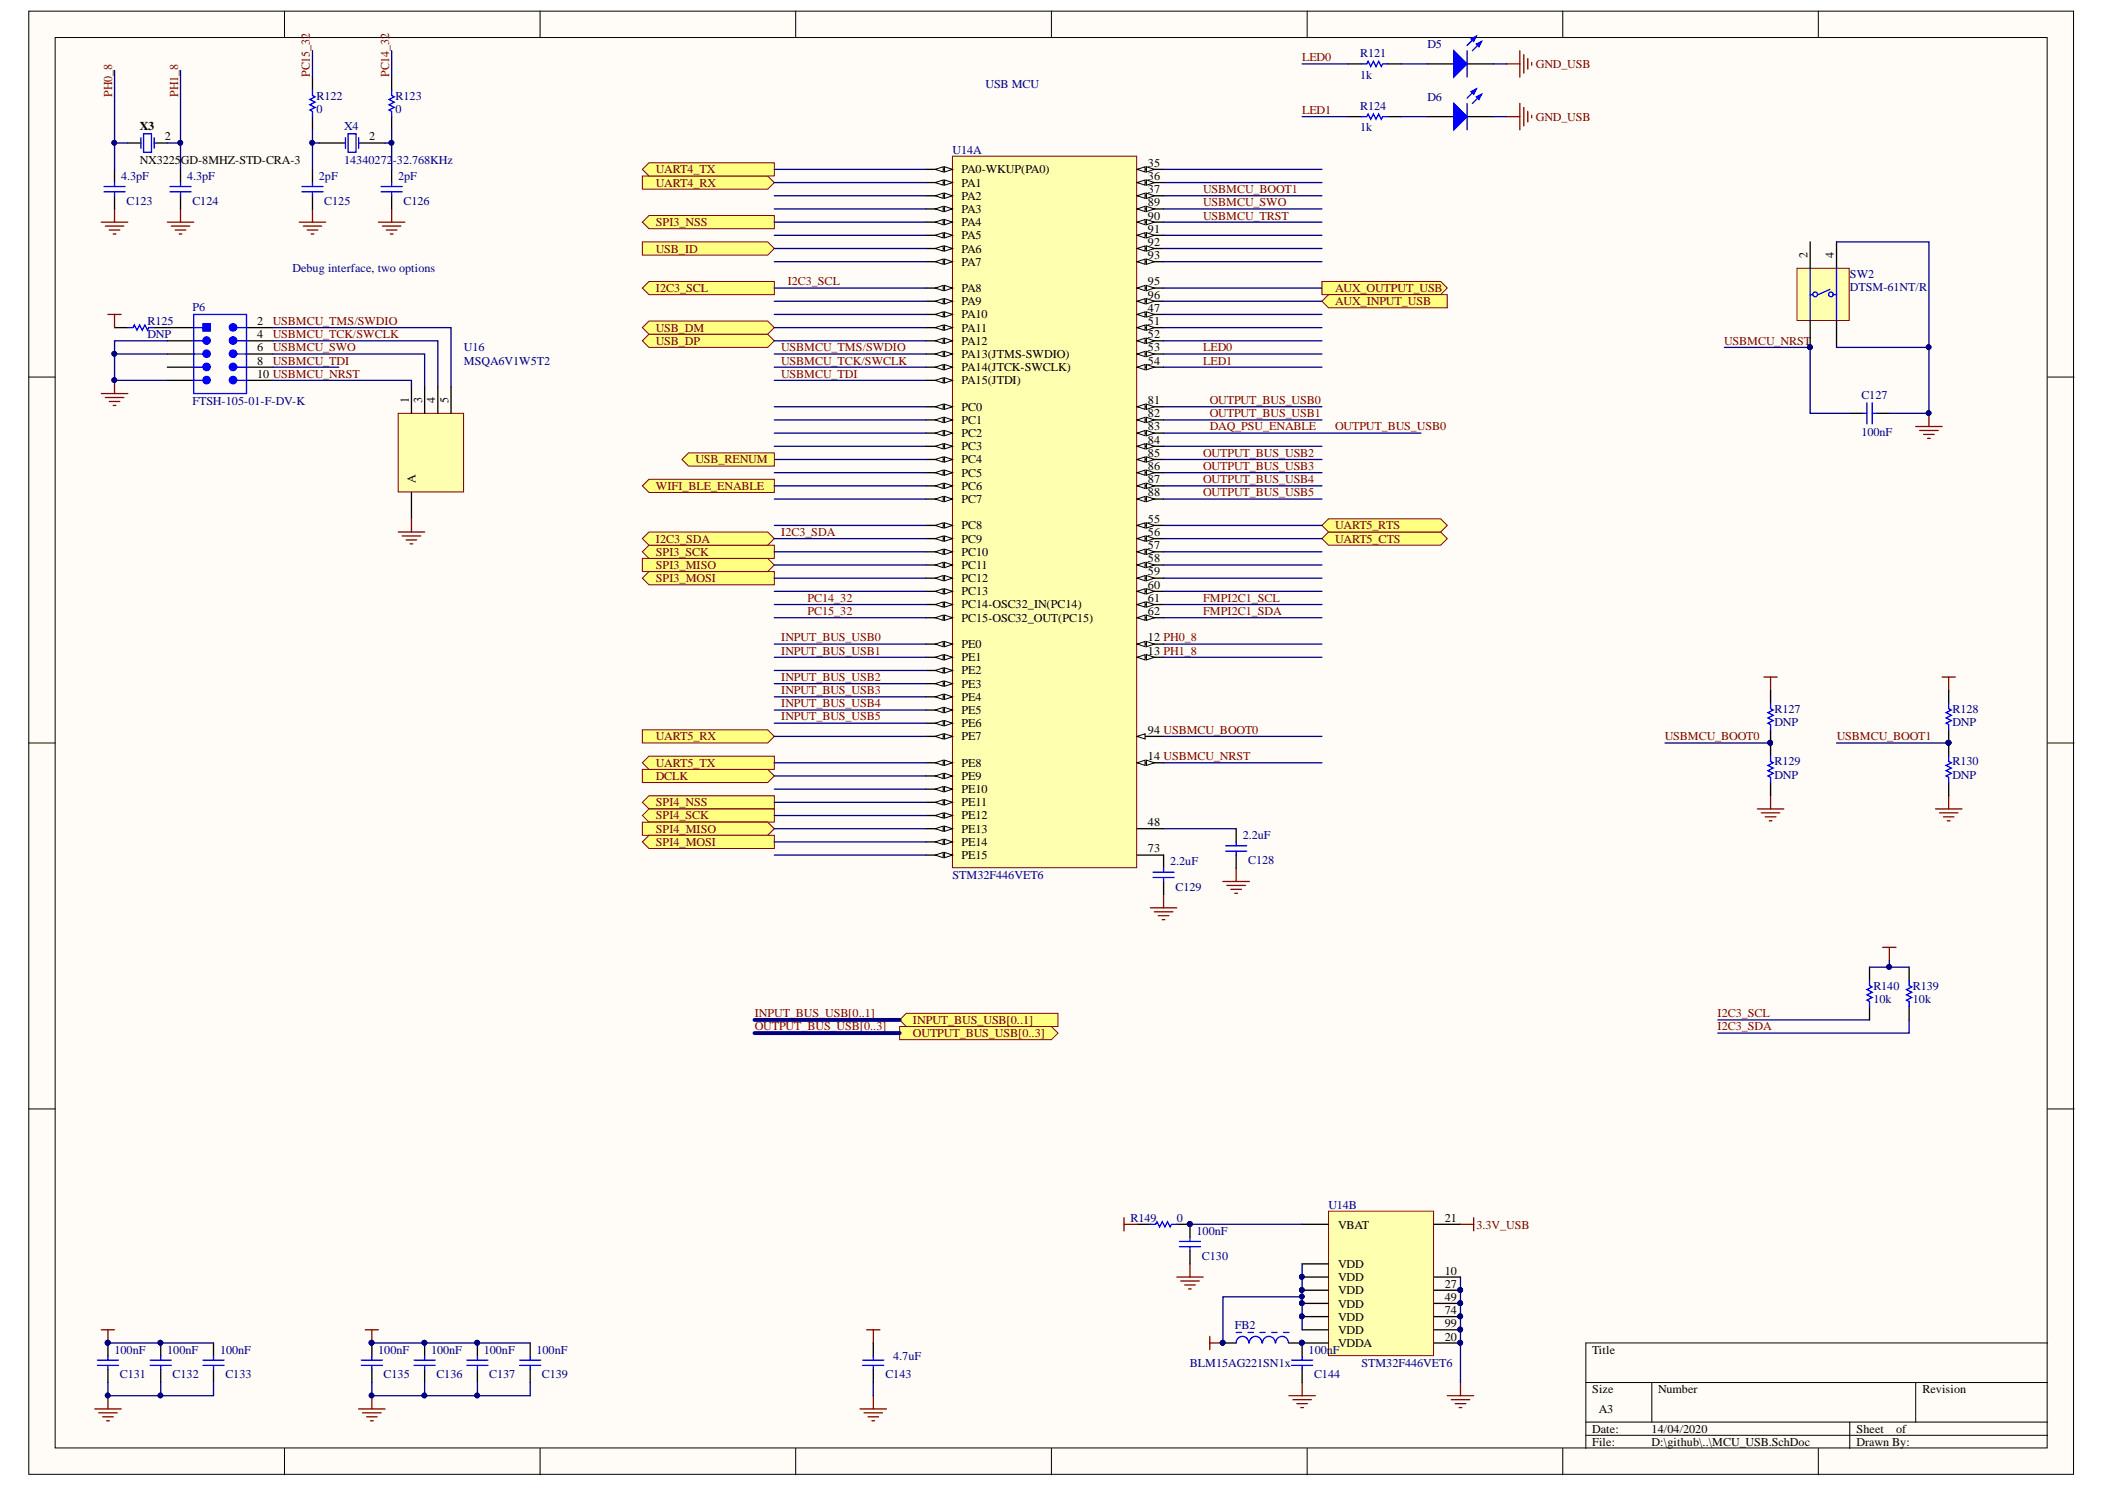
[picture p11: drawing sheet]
<svg xmlns="http://www.w3.org/2000/svg" width="297mm" height="210mm" viewBox="0 0 297 210" stroke-linecap="round" stroke-linejoin="round" font-family="sans-serif">
<defs><g id="words">
<g font-size="1.7" fill="#800000">
<text x="43.7" y="10.9" transform="rotate(-90 43.7 10.9)">PC15_32</text>
<text x="54.9" y="10.9" transform="rotate(-90 54.9 10.9)">PC14_32</text>
<text x="183.7" y="8.7">LED0</text>
<text x="216.7" y="9.6">GND_USB</text>
<text x="15.8" y="13.6" transform="rotate(-90 15.8 13.6)">PH0_8</text>
<text x="25.1" y="13.6" transform="rotate(-90 25.1 13.6)">PH1_8</text>
<text x="183.7" y="16.1">LED1</text>
<text x="216.7" y="17">GND_USB</text>
<text x="92.5" y="26.3">UART4_RX</text>
<text x="92.5" y="24.5">UART4_TX</text>
<text x="169.8" y="29.1">USBMCU_SWO</text>
<text x="169.8" y="27.3">USBMCU_BOOT1</text>
<text x="92.5" y="35.6">USB_ID</text>
<text x="92.5" y="31.9">SPI3_NSS</text>
<text x="169.8" y="31">USBMCU_TRST</text>
<text x="92.5" y="41.2">I2C3_SCL</text>
<text x="111.2" y="40.3">I2C3_SCL</text>
<text x="188.4" y="41.2">AUX_OUTPUT_USB</text>
<text x="38.5" y="47.7">USBMCU_TCK/SWCLK</text>
<text x="38.5" y="45.8">USBMCU_TMS/SWDIO</text>
<text x="92.5" y="46.8">USB_DM</text>
<text x="188.4" y="43.1">AUX_INPUT_USB</text>
<text x="38.5" y="51.4">USBMCU_TDI</text>
<text x="38.5" y="49.6">USBMCU_SWO</text>
<text x="92.5" y="48.6">USB_DP</text>
<text x="110.2" y="53.3">USBMCU_TDI</text>
<text x="110.2" y="51.4">USBMCU_TCK/SWCLK</text>
<text x="110.2" y="49.6">USBMCU_TMS/SWDIO</text>
<text x="169.8" y="51.4">LED1</text>
<text x="169.8" y="49.6">LED0</text>
<text x="243.3" y="48.6">USBMCU_NRST</text>
<text x="170.7" y="57">OUTPUT_BUS_USB0</text>
<text x="170.7" y="58.9">OUTPUT_BUS_USB1</text>
<text x="98.1" y="65.4">USB_RENUM</text>
<text x="169.8" y="64.4">OUTPUT_BUS_USB2</text>
<text x="170.7" y="60.7">DAQ_PSU_ENABLE</text>
<text x="188.4" y="60.7">OUTPUT_BUS_USB0</text>
<text x="92.5" y="69.1">WIFI_BLE_ENABLE</text>
<text x="169.8" y="66.3">OUTPUT_BUS_USB3</text>
<text x="169.8" y="68.2">OUTPUT_BUS_USB4</text>
<text x="169.8" y="70">OUTPUT_BUS_USB5</text>
<text x="92.5" y="76.5">I2C3_SDA</text>
<text x="110.2" y="75.6">I2C3_SDA</text>
<text x="188.4" y="76.5">UART5_CTS</text>
<text x="188.4" y="74.7">UART5_RTS</text>
<text x="92.5" y="82.1">SPI3_MOSI</text>
<text x="92.5" y="80.2">SPI3_MISO</text>
<text x="92.5" y="78.4">SPI3_SCK</text>
<text x="113.9" y="84.9">PC14_32</text>
<text x="113.9" y="86.8">PC15_32</text>
<text x="169.8" y="86.8">FMPI2C1_SDA</text>
<text x="169.8" y="84.9">FMPI2C1_SCL</text>
<text x="110.2" y="90.5">INPUT_BUS_USB0</text>
<text x="110.2" y="92.3">INPUT_BUS_USB1</text>
<text x="110.2" y="96.1">INPUT_BUS_USB2</text>
<text x="110.2" y="97.9">INPUT_BUS_USB3</text>
<text x="110.2" y="99.8">INPUT_BUS_USB4</text>
<text x="110.2" y="101.6">INPUT_BUS_USB5</text>
<text x="92.5" y="104.4">UART5_RX</text>
<text x="234.9" y="104.4">USBMCU_BOOT0</text>
<text x="259.2" y="104.4">USBMCU_BOOT1</text>
<text x="92.5" y="110">DCLK</text>
<text x="92.5" y="113.7">SPI4_NSS</text>
<text x="92.5" y="108.1">UART5_TX</text>
<text x="92.5" y="115.6">SPI4_SCK</text>
<text x="92.5" y="117.4">SPI4_MISO</text>
<text x="92.5" y="119.3">SPI4_MOSI</text>
<text x="106.5" y="143.5">INPUT_BUS_USB[0..1]</text>
<text x="242.4" y="143.5">I2C3_SCL</text>
<text x="106.5" y="145.3">OUTPUT_BUS_USB[0..3]</text>
<text x="128.8" y="144.4">INPUT_BUS_USB[0..1]</text>
<text x="128.8" y="146.3">OUTPUT_BUS_USB[0..3]</text>
<text x="242.4" y="145.3">I2C3_SDA</text>
<text x="208.4" y="173.3">3.3V_USB</text>
</g>
<g font-size="1.7" fill="#000080">
<text x="191.9" y="11.1">1k</text>
<text x="191.9" y="8.1">R121</text>
<text x="201.4" y="6.8">D5</text>
<text x="44.7" y="15.9">0</text>
<text x="44.7" y="14.1">R122</text>
<text x="55.8" y="15.9">0</text>
<text x="55.8" y="14.1">R123</text>
<text x="139.1" y="12.4">USB MCU</text>
<text x="191.9" y="15.5">R124</text>
<text x="201.4" y="14.2">D6</text>
<text x="48.6" y="18.3">X4</text>
<text x="48.6" y="23.2">14340272-32.768KHz</text>
<text x="134.4" y="21.7">U14A</text>
<text x="191.9" y="18.5">1k</text>
<text x="17.1" y="25.4">4.3pF</text>
<text x="17.8" y="28.9">C123</text>
<text x="26.4" y="25.4">4.3pF</text>
<text x="27.2" y="28.9">C124</text>
<text x="45" y="25.4">2pF</text>
<text x="45.8" y="28.9">C125</text>
<text x="56.2" y="25.4">2pF</text>
<text x="56.9" y="28.9">C126</text>
<text x="41.3" y="38.4">Debug interface, two options</text>
<text x="261.1" y="39.2">SW2</text>
<text x="261.1" y="41">DTSM-61NT/R</text>
<text x="20.8" y="47.7">DNP</text>
<text x="20.8" y="45.8">R125</text>
<text x="27.2" y="43.8">P6</text>
<text x="65.5" y="49.6">U16</text>
<text x="65.5" y="51.4">MSQA6V1W5T2</text>
<text x="27.2" y="57.2">FTSH-105-01-F-DV-K</text>
<text x="262.7" y="56.2">C127</text>
<text x="262.7" y="61.5">100nF</text>
<text x="250.4" y="100.5">R127</text>
<text x="275.5" y="100.5">R128</text>
<text x="250.4" y="108">R129</text>
<text x="250.4" y="102.4">DNP</text>
<text x="275.5" y="102.4">DNP</text>
<text x="275.5" y="108">R130</text>
<text x="250.4" y="109.8">DNP</text>
<text x="275.5" y="109.8">DNP</text>
<text x="175.4" y="118.4">2.2uF</text>
<text x="134.4" y="123.9">STM32F446VET6</text>
<text x="165.1" y="122.1">2.2uF</text>
<text x="165.9" y="125.6">C129</text>
<text x="176.1" y="121.9">C128</text>
<text x="264.4" y="141.4">10k</text>
<text x="264.4" y="139.6">R140</text>
<text x="269.9" y="141.4">10k</text>
<text x="269.9" y="139.6">R139</text>
<text x="159.5" y="172.4">R149</text>
<text x="166.1" y="172.4">0</text>
<text x="187.5" y="170.5">U14B</text>
<text x="168.8" y="174.2">100nF</text>
<text x="169.6" y="177.7">C130</text>
<text x="16.2" y="191">100nF</text>
<text x="23.6" y="191">100nF</text>
<text x="31" y="191">100nF</text>
<text x="53.4" y="191">100nF</text>
<text x="60.8" y="191">100nF</text>
<text x="68.3" y="191">100nF</text>
<text x="75.7" y="191">100nF</text>
<text x="126" y="191.9">4.7uF</text>
<text x="174.3" y="187.4">FB2</text>
<text x="184.7" y="191">100nF</text>
<text x="16.9" y="194.4">C131</text>
<text x="24.4" y="194.4">C132</text>
<text x="31.8" y="194.4">C133</text>
<text x="54.1" y="194.4">C135</text>
<text x="61.6" y="194.4">C136</text>
<text x="69" y="194.4">C137</text>
<text x="76.5" y="194.4">C139</text>
<text x="124.9" y="194.4">C143</text>
<text x="167.9" y="192.8">BLM15AG221SN1x</text>
<text x="185.4" y="194.4">C144</text>
<text x="192.1" y="192.8">STM32F446VET6</text>
</g>
<g font-size="1.7">
<text x="19.7" y="18.3">X3</text>
<text x="19.7" y="23.2">NX3225GD-8MHZ-STD-CRA-3</text>
<text x="23.3" y="19.8">2</text>
<text x="52.1" y="19.8">2</text>
<text x="162" y="23.5">35</text>
<text x="135.7" y="24.5">PA0-WKUP(PA0)</text>
<text x="135.7" y="26.3">PA1</text>
<text x="135.7" y="28.2">PA2</text>
<text x="162" y="25.4">36</text>
<text x="162" y="27.3">37</text>
<text x="162" y="29.1">89</text>
<text x="135.7" y="30">PA3</text>
<text x="135.7" y="31.9">PA4</text>
<text x="135.7" y="33.8">PA5</text>
<text x="135.7" y="35.6">PA6</text>
<text x="162" y="31">90</text>
<text x="162" y="32.8">91</text>
<text x="162" y="34.7">92</text>
<text x="135.7" y="37.5">PA7</text>
<text x="135.7" y="41.2">PA8</text>
<text x="162" y="36.5">93</text>
<text x="162" y="40.3">95</text>
<text x="255" y="36.4" transform="rotate(-90 255 36.4)">2</text>
<text x="258.8" y="36.4" transform="rotate(-90 258.8 36.4)">4</text>
<text x="36.3" y="45.8">2</text>
<text x="36.3" y="47.7">4</text>
<text x="135.7" y="44.9">PA10</text>
<text x="135.7" y="46.8">PA11</text>
<text x="135.7" y="43.1">PA9</text>
<text x="162" y="44">47</text>
<text x="162" y="45.8">51</text>
<text x="162" y="47.7">52</text>
<text x="162" y="42.1">96</text>
<text x="36.3" y="49.6">6</text>
<text x="36.3" y="51.4">8</text>
<text x="36.3" y="53.3">10 USBMCU_NRST</text>
<text x="135.7" y="48.6">PA12</text>
<text x="135.7" y="50.5">PA13(JTMS-SWDIO)</text>
<text x="135.7" y="52.4">PA14(JTCK-SWCLK)</text>
<text x="162" y="49.6">53</text>
<text x="162" y="51.4">54</text>
<text x="57.7" y="56.8" transform="rotate(-90 57.7 56.8)">1</text>
<text x="59.6" y="56.8" transform="rotate(-90 59.6 56.8)">3</text>
<text x="61.4" y="56.8" transform="rotate(-90 61.4 56.8)">4</text>
<text x="63.3" y="56.8" transform="rotate(-90 63.3 56.8)">5</text>
<text x="135.7" y="54.2">PA15(JTDI)</text>
<text x="135.7" y="57.9">PC0</text>
<text x="135.7" y="59.8">PC1</text>
<text x="162" y="57">81</text>
<text x="162" y="58.9">82</text>
<text x="135.7" y="61.7">PC2</text>
<text x="135.7" y="63.5">PC3</text>
<text x="135.7" y="65.4">PC4</text>
<text x="162" y="60.7">83</text>
<text x="162" y="62.6">84</text>
<text x="162" y="64.4">85</text>
<text x="58.6" y="68.2" transform="rotate(-90 58.6 68.2)">A</text>
<text x="135.7" y="67.2">PC5</text>
<text x="135.7" y="69.1">PC6</text>
<text x="135.7" y="71">PC7</text>
<text x="162" y="66.3">86</text>
<text x="162" y="68.2">87</text>
<text x="162" y="70">88</text>
<text x="135.7" y="74.7">PC8</text>
<text x="135.7" y="76.5">PC9</text>
<text x="162" y="77.5">57</text>
<text x="162" y="73.7">55</text>
<text x="162" y="75.6">56</text>
<text x="135.7" y="78.4">PC10</text>
<text x="135.7" y="80.2">PC11</text>
<text x="135.7" y="82.1">PC12</text>
<text x="135.7" y="84">PC13</text>
<text x="162" y="79.3">58</text>
<text x="162" y="81.2">59</text>
<text x="162" y="83">60</text>
<text x="135.7" y="85.8">PC14-OSC32_IN(PC14)</text>
<text x="135.7" y="87.7">PC15-OSC32_OUT(PC15)</text>
<text x="162" y="84.9">61</text>
<text x="162" y="86.8">62</text>
<text x="135.7" y="91.4">PE0</text>
<text x="135.7" y="93.3">PE1</text>
<text x="135.7" y="95.1">PE2</text>
<text x="162" y="90.5">12 PH0_8</text>
<text x="162" y="92.3">13 PH1_8</text>
<text x="135.7" y="97">PE3</text>
<text x="135.7" y="98.8">PE4</text>
<text x="135.7" y="100.7">PE5</text>
<text x="135.7" y="102.6">PE6</text>
<text x="135.7" y="104.4">PE7</text>
<text x="162" y="103.5">94 USBMCU_BOOT0</text>
<text x="162" y="107.2">14 USBMCU_NRST</text>
<text x="135.7" y="111.9">PE10</text>
<text x="135.7" y="113.7">PE11</text>
<text x="135.7" y="108.1">PE8</text>
<text x="135.7" y="110">PE9</text>
<text x="135.7" y="115.6">PE12</text>
<text x="135.7" y="117.4">PE13</text>
<text x="135.7" y="119.3">PE14</text>
<text x="162" y="116.5">48</text>
<text x="135.7" y="121.2">PE15</text>
<text x="162" y="120.2">73</text>
<text x="188.8" y="173.3">VBAT</text>
<text x="203.9" y="172.4">21</text>
<text x="188.8" y="178.9">VDD</text>
<text x="203.9" y="179.8">10</text>
<text x="188.8" y="180.7">VDD</text>
<text x="188.8" y="182.6">VDD</text>
<text x="188.8" y="184.5">VDD</text>
<text x="203.9" y="181.7">27</text>
<text x="203.9" y="183.5">49</text>
<text x="203.9" y="185.4">74</text>
<text x="188.8" y="188.2">VDD</text>
<text x="188.8" y="186.3">VDD</text>
<text x="188.8" y="190">VDDA</text>
<text x="203.9" y="187.3">99</text>
<text x="203.9" y="189.1">20</text>
<text x="224.7" y="191">Title</text>
<text x="224.7" y="196.6">Size</text>
<text x="234" y="196.6">Number</text>
<text x="271.3" y="196.6">Revision</text>
<text x="224.7" y="202.1">Date:</text>
<text x="224.7" y="204">File:</text>
<text x="225.6" y="199.3">A3</text>
<text x="233.1" y="202.1">14/04/2020</text>
<text x="233.1" y="204">D:\github\..\MCU_USB.SchDoc</text>
<text x="262" y="202.1">Sheet</text>
<text x="262" y="204">Drawn By:</text>
<text x="267.6" y="202.1">of</text>
</g>
</g></defs>
<g fill="#fffcf8" stroke="#000" stroke-width=".14">
<path d="M4.1 1.6h288.5v206.4h-288.5z"/>
<path d="M7.8 5.3h281.1v199h-281.1z"/>
</g>
<g fill="none" stroke="#000" stroke-width=".14">
<path d="M40.1 1.6v3.7M76.2 1.6v3.7M112.3 1.6v3.7M148.4 1.6v3.7M184.5 1.6v3.7M220.5 1.6v3.7M256.6 1.6v3.7M4.1 53.2h3.7M288.9 53.2h3.8M4.1 104.8h3.7M288.9 104.8h3.8M4.1 156.4h3.7"/>
<path d="M288.9 156.4h3.8M223.8 195h65.1M233.1 195v5.6M270.3 195v5.6M288.9 189.4h-65.1v14.9M40.1 204.3v3.7M76.2 204.3v3.7M112.3 204.3v3.7M148.4 204.3v3.7M184.5 204.3v3.7M220.5 204.3v3.7M223.8 200.6h65.1"/>
<path d="M223.8 202.5h65.1M256.6 204.3v3.7M261 200.6v3.7"/>
</g>
<g fill="none" stroke="#800000" stroke-width=".18">
<path d="M212.6 16.5h1.9M212.6 9h1.9M214.5 7.2v3.7M214.5 14.6v3.7M215 7.7v2.6M215 15.2v2.6M215.6 8.3v1.5M215.6 15.7v1.5M216.1 8.8v.4M216.1 16.3v.3M14.3 31.3h3.7M14.9 31.9h2.6"/>
<path d="M15.4 32.5h1.5M16 33h.3M16.2 29.5v1.8M23.6 31.3h3.7M24.2 31.9h2.6M24.7 32.5h1.5M25.3 33h.4M25.5 29.5v1.8M42.2 31.3h3.8M42.8 31.9h2.6M43.3 32.5h1.5M43.9 33h.4"/>
<path d="M44.1 29.5v1.8M53.4 31.3h3.7M54 31.9h2.6M54.5 32.5h1.5M55.1 33h.4M55.3 29.5v1.8M272.2 58.3v1.9M270.3 60.2h3.8M270.9 60.7h2.6M271.4 61.3h1.5M272 61.8h.4M248.9 95.5h1.9"/>
<path d="M249.8 95.5v1.9M274.1 95.5h1.8M275 95.5v1.9M248 114.1h3.7M248.5 114.7h2.7M249.1 115.2h1.5M249.7 115.8h.3M249.8 112.3v1.8M273.1 114.1h3.7M273.7 114.7h2.6M274.2 115.2h1.5M274.8 115.8h.4"/>
<path d="M275 112.3v1.8M13.4 198.7h3.7M13.9 199.3h2.6M14.3 187.6h1.9M14.5 199.9h1.5M15.2 187.6v1.8M15.2 196.9v1.8M50.6 198.7h3.7M51.2 199.3h2.6M51.5 187.6h1.9M51.7 199.9h1.5M52.5 187.6v1.8"/>
<path d="M52.5 196.9v1.8M121.4 198.7h3.7M121.9 199.3h2.6M122.3 187.6h1.9M122.5 199.9h1.5M123.2 187.6v1.8M123.2 196.9v1.8M15 200.4h.4M52.3 200.4h.4M123 200.4h.4"/>
</g>
<g fill="#000080" stroke="#000080" stroke-width=".14">
<circle cx="15.2" cy="189.4" r=".34"/>
<circle cx="52.4" cy="189.4" r=".33"/>
<circle cx="15.2" cy="196.8" r=".34"/>
<circle cx="52.4" cy="196.8" r=".33"/>
<circle cx="272.1" cy="58.3" r=".33"/>
</g>
<g fill="#ffff80" stroke="#800000" stroke-width=".14">
<path d="M90.6 34.1h17.7l1 1-1 .9h-17.7z" fill-rule="evenodd"/>
<path d="M90.6 68.5l1-.9h17.7v1.9h-17.7z" fill-rule="evenodd"/>
<path d="M90.6 108.5h17.7l1 1-1 .9h-17.7z" fill-rule="evenodd"/>
<path d="M186.5 39.7h16.8l.9 .9-.9 1h-16.8z" fill-rule="evenodd"/>
<path d="M186.5 42.5l1-.9h16.7v1.8h-16.7z" fill-rule="evenodd"/>
</g>
<path d="M134.4 22h26v100.4h-26z" fill="#ffffb0" stroke="#800000" stroke-width=".14"/>
<path d="M160.5 103.9h3.7" fill="none" stroke="#000" stroke-width=".18"/>
<path d="M160.5 103.9l1.1-.4v.8z" fill="#fffcf8"/>
<path d="M160.5 103.9l1.1-.4v.8z" fill="none" stroke="#000" stroke-width=".14"/>
<path d="M160.5 107.6h3.7" fill="none" stroke="#000" stroke-width=".18"/>
<path d="M160.5 107.6l1.1-.4v.8z" fill="#fffcf8"/>
<path d="M160.5 107.6l1.1-.4v.8z" fill="none" stroke="#000" stroke-width=".14"/>
<path d="M161.8 107.2l1.1 .4-1.1 .4z" fill="#fffcf8"/>
<path d="M161.8 107.2l1.1 .4-1.1 .4z" fill="none" stroke="#000" stroke-width=".14"/>
<path d="M130.7 23.9h3.7" fill="none" stroke="#000" stroke-width=".18"/>
<path d="M133.3 23.5l1.1 .4-1.1 .4z" fill="#fffcf8"/>
<path d="M133.3 23.5l1.1 .4-1.1 .4z" fill="none" stroke="#000" stroke-width=".14"/>
<path d="M132 23.9l1.1-.4v.8z" fill="#fffcf8"/>
<path d="M132 23.9l1.1-.4v.8z" fill="none" stroke="#000" stroke-width=".14"/>
<path d="M130.7 25.8h3.7" fill="none" stroke="#000" stroke-width=".18"/>
<path d="M133.3 25.4l1.1 .4-1.1 .3z" fill="#fffcf8"/>
<path d="M133.3 25.4l1.1 .4-1.1 .3z" fill="none" stroke="#000" stroke-width=".14"/>
<path d="M132 25.8l1.1-.4v.7z" fill="#fffcf8"/>
<path d="M132 25.8l1.1-.4v.7z" fill="none" stroke="#000" stroke-width=".14"/>
<path d="M130.7 44.4h3.7" fill="none" stroke="#000" stroke-width=".18"/>
<path d="M133.3 44l1.1 .4-1.1 .3z" fill="#fffcf8"/>
<path d="M133.3 44l1.1 .4-1.1 .3z" fill="none" stroke="#000" stroke-width=".14"/>
<path d="M132 44.4l1.1-.4v.7z" fill="#fffcf8"/>
<path d="M132 44.4l1.1-.4v.7z" fill="none" stroke="#000" stroke-width=".14"/>
<path d="M130.7 46.2h3.7" fill="none" stroke="#000" stroke-width=".18"/>
<path d="M133.3 45.8l1.1 .4-1.1 .4z" fill="#fffcf8"/>
<path d="M133.3 45.8l1.1 .4-1.1 .4z" fill="none" stroke="#000" stroke-width=".14"/>
<path d="M132 46.2l1.1-.4v.8z" fill="#fffcf8"/>
<path d="M132 46.2l1.1-.4v.8z" fill="none" stroke="#000" stroke-width=".14"/>
<path d="M130.7 48.1h3.7" fill="none" stroke="#000" stroke-width=".18"/>
<path d="M133.3 47.7l1.1 .4-1.1 .3z" fill="#fffcf8"/>
<path d="M133.3 47.7l1.1 .4-1.1 .3z" fill="none" stroke="#000" stroke-width=".14"/>
<path d="M132 48.1l1.1-.4v.7z" fill="#fffcf8"/>
<path d="M132 48.1l1.1-.4v.7z" fill="none" stroke="#000" stroke-width=".14"/>
<path d="M130.7 49.9h3.7" fill="none" stroke="#000" stroke-width=".18"/>
<path d="M133.3 49.6l1.1 .3-1.1 .4z" fill="#fffcf8"/>
<path d="M133.3 49.6l1.1 .3-1.1 .4z" fill="none" stroke="#000" stroke-width=".14"/>
<path d="M132 49.9l1.1-.3v.7z" fill="#fffcf8"/>
<path d="M132 49.9l1.1-.3v.7z" fill="none" stroke="#000" stroke-width=".14"/>
<path d="M130.7 51.8h3.7" fill="none" stroke="#000" stroke-width=".18"/>
<path d="M133.3 51.4l1.1 .4-1.1 .4z" fill="#fffcf8"/>
<path d="M133.3 51.4l1.1 .4-1.1 .4z" fill="none" stroke="#000" stroke-width=".14"/>
<path d="M132 51.8l1.1-.4v.8z" fill="#fffcf8"/>
<path d="M132 51.8l1.1-.4v.8z" fill="none" stroke="#000" stroke-width=".14"/>
<path d="M130.7 53.7h3.7" fill="none" stroke="#000" stroke-width=".18"/>
<path d="M133.3 53.3l1.1 .4-1.1 .3z" fill="#fffcf8"/>
<path d="M133.3 53.3l1.1 .4-1.1 .3z" fill="none" stroke="#000" stroke-width=".14"/>
<path d="M132 53.7l1.1-.4v.7z" fill="#fffcf8"/>
<path d="M132 53.7l1.1-.4v.7z" fill="none" stroke="#000" stroke-width=".14"/>
<path d="M130.7 27.6h3.7" fill="none" stroke="#000" stroke-width=".18"/>
<path d="M133.3 27.2l1.1 .4-1.1 .4z" fill="#fffcf8"/>
<path d="M133.3 27.2l1.1 .4-1.1 .4z" fill="none" stroke="#000" stroke-width=".14"/>
<path d="M132 27.6l1.1-.4v.8z" fill="#fffcf8"/>
<path d="M132 27.6l1.1-.4v.8z" fill="none" stroke="#000" stroke-width=".14"/>
<path d="M130.7 29.5h3.7" fill="none" stroke="#000" stroke-width=".18"/>
<path d="M133.3 29.1l1.1 .4-1.1 .3z" fill="#fffcf8"/>
<path d="M133.3 29.1l1.1 .4-1.1 .3z" fill="none" stroke="#000" stroke-width=".14"/>
<path d="M132 29.5l1.1-.4v.7z" fill="#fffcf8"/>
<path d="M132 29.5l1.1-.4v.7z" fill="none" stroke="#000" stroke-width=".14"/>
<path d="M130.7 31.3h3.7" fill="none" stroke="#000" stroke-width=".18"/>
<path d="M133.3 31l1.1 .3-1.1 .4z" fill="#fffcf8"/>
<path d="M133.3 31l1.1 .3-1.1 .4z" fill="none" stroke="#000" stroke-width=".14"/>
<path d="M132 31.3l1.1-.3v.7z" fill="#fffcf8"/>
<path d="M132 31.3l1.1-.3v.7z" fill="none" stroke="#000" stroke-width=".14"/>
<path d="M130.7 33.2h3.7" fill="none" stroke="#000" stroke-width=".18"/>
<path d="M133.3 32.8l1.1 .4-1.1 .4z" fill="#fffcf8"/>
<path d="M133.3 32.8l1.1 .4-1.1 .4z" fill="none" stroke="#000" stroke-width=".14"/>
<path d="M132 33.2l1.1-.4v.8z" fill="#fffcf8"/>
<path d="M132 33.2l1.1-.4v.8z" fill="none" stroke="#000" stroke-width=".14"/>
<path d="M130.7 35.1h3.7" fill="none" stroke="#000" stroke-width=".18"/>
<path d="M133.3 34.7l1.1 .4-1.1 .3z" fill="#fffcf8"/>
<path d="M133.3 34.7l1.1 .4-1.1 .3z" fill="none" stroke="#000" stroke-width=".14"/>
<path d="M132 35.1l1.1-.4v.7z" fill="#fffcf8"/>
<path d="M132 35.1l1.1-.4v.7z" fill="none" stroke="#000" stroke-width=".14"/>
<path d="M130.7 36.9h3.7" fill="none" stroke="#000" stroke-width=".18"/>
<path d="M133.3 36.5l1.1 .4-1.1 .4z" fill="#fffcf8"/>
<path d="M133.3 36.5l1.1 .4-1.1 .4z" fill="none" stroke="#000" stroke-width=".14"/>
<path d="M132 36.9l1.1-.4v.8z" fill="#fffcf8"/>
<path d="M132 36.9l1.1-.4v.8z" fill="none" stroke="#000" stroke-width=".14"/>
<path d="M130.7 40.6h3.7" fill="none" stroke="#000" stroke-width=".18"/>
<path d="M133.3 40.3l1.1 .3-1.1 .4z" fill="#fffcf8"/>
<path d="M133.3 40.3l1.1 .3-1.1 .4z" fill="none" stroke="#000" stroke-width=".14"/>
<path d="M132 40.6l1.1-.3v.7z" fill="#fffcf8"/>
<path d="M132 40.6l1.1-.3v.7z" fill="none" stroke="#000" stroke-width=".14"/>
<path d="M130.7 42.5h3.7" fill="none" stroke="#000" stroke-width=".18"/>
<path d="M133.3 42.1l1.1 .4-1.1 .4z" fill="#fffcf8"/>
<path d="M133.3 42.1l1.1 .4-1.1 .4z" fill="none" stroke="#000" stroke-width=".14"/>
<path d="M132 42.5l1.1-.4v.8z" fill="#fffcf8"/>
<path d="M132 42.5l1.1-.4v.8z" fill="none" stroke="#000" stroke-width=".14"/>
<path d="M160.5 23.9h3.7" fill="none" stroke="#000" stroke-width=".18"/>
<path d="M160.5 23.9l1.1-.4v.8z" fill="#fffcf8"/>
<path d="M160.5 23.9l1.1-.4v.8z" fill="none" stroke="#000" stroke-width=".14"/>
<path d="M161.8 23.5l1.1 .4-1.1 .4z" fill="#fffcf8"/>
<path d="M161.8 23.5l1.1 .4-1.1 .4z" fill="none" stroke="#000" stroke-width=".14"/>
<path d="M160.5 25.8h3.7" fill="none" stroke="#000" stroke-width=".18"/>
<path d="M160.5 25.8l1.1-.4v.7z" fill="#fffcf8"/>
<path d="M160.5 25.8l1.1-.4v.7z" fill="none" stroke="#000" stroke-width=".14"/>
<path d="M161.8 25.4l1.1 .4-1.1 .3z" fill="#fffcf8"/>
<path d="M161.8 25.4l1.1 .4-1.1 .3z" fill="none" stroke="#000" stroke-width=".14"/>
<path d="M160.5 44.4h3.7" fill="none" stroke="#000" stroke-width=".18"/>
<path d="M160.5 44.4l1.1-.4v.7z" fill="#fffcf8"/>
<path d="M160.5 44.4l1.1-.4v.7z" fill="none" stroke="#000" stroke-width=".14"/>
<path d="M161.8 44l1.1 .4-1.1 .3z" fill="#fffcf8"/>
<path d="M161.8 44l1.1 .4-1.1 .3z" fill="none" stroke="#000" stroke-width=".14"/>
<path d="M160.5 46.2h3.7" fill="none" stroke="#000" stroke-width=".18"/>
<path d="M160.5 46.2l1.1-.4v.8z" fill="#fffcf8"/>
<path d="M160.5 46.2l1.1-.4v.8z" fill="none" stroke="#000" stroke-width=".14"/>
<path d="M161.8 45.8l1.1 .4-1.1 .4z" fill="#fffcf8"/>
<path d="M161.8 45.8l1.1 .4-1.1 .4z" fill="none" stroke="#000" stroke-width=".14"/>
<path d="M160.5 48.1h3.7" fill="none" stroke="#000" stroke-width=".18"/>
<path d="M160.5 48.1l1.1-.4v.7z" fill="#fffcf8"/>
<path d="M160.5 48.1l1.1-.4v.7z" fill="none" stroke="#000" stroke-width=".14"/>
<path d="M161.8 47.7l1.1 .4-1.1 .3z" fill="#fffcf8"/>
<path d="M161.8 47.7l1.1 .4-1.1 .3z" fill="none" stroke="#000" stroke-width=".14"/>
<path d="M160.5 49.9h3.7" fill="none" stroke="#000" stroke-width=".18"/>
<path d="M160.5 49.9l1.1-.3v.7z" fill="#fffcf8"/>
<path d="M160.5 49.9l1.1-.3v.7z" fill="none" stroke="#000" stroke-width=".14"/>
<path d="M161.8 49.6l1.1 .3-1.1 .4z" fill="#fffcf8"/>
<path d="M161.8 49.6l1.1 .3-1.1 .4z" fill="none" stroke="#000" stroke-width=".14"/>
<path d="M160.5 51.8h3.7" fill="none" stroke="#000" stroke-width=".18"/>
<path d="M160.5 51.8l1.1-.4v.8z" fill="#fffcf8"/>
<path d="M160.5 51.8l1.1-.4v.8z" fill="none" stroke="#000" stroke-width=".14"/>
<path d="M161.8 51.4l1.1 .4-1.1 .4z" fill="#fffcf8"/>
<path d="M161.8 51.4l1.1 .4-1.1 .4z" fill="none" stroke="#000" stroke-width=".14"/>
<path d="M160.5 27.6h3.7" fill="none" stroke="#000" stroke-width=".18"/>
<path d="M160.5 27.6l1.1-.4v.8z" fill="#fffcf8"/>
<path d="M160.5 27.6l1.1-.4v.8z" fill="none" stroke="#000" stroke-width=".14"/>
<path d="M161.8 27.2l1.1 .4-1.1 .4z" fill="#fffcf8"/>
<path d="M161.8 27.2l1.1 .4-1.1 .4z" fill="none" stroke="#000" stroke-width=".14"/>
<path d="M160.5 29.5h3.7" fill="none" stroke="#000" stroke-width=".18"/>
<path d="M160.5 29.5l1.1-.4v.7z" fill="#fffcf8"/>
<path d="M160.5 29.5l1.1-.4v.7z" fill="none" stroke="#000" stroke-width=".14"/>
<path d="M161.8 29.1l1.1 .4-1.1 .3z" fill="#fffcf8"/>
<path d="M161.8 29.1l1.1 .4-1.1 .3z" fill="none" stroke="#000" stroke-width=".14"/>
<path d="M160.5 31.3h3.7" fill="none" stroke="#000" stroke-width=".18"/>
<path d="M160.5 31.3l1.1-.3v.7z" fill="#fffcf8"/>
<path d="M160.5 31.3l1.1-.3v.7z" fill="none" stroke="#000" stroke-width=".14"/>
<path d="M161.8 31l1.1 .3-1.1 .4z" fill="#fffcf8"/>
<path d="M161.8 31l1.1 .3-1.1 .4z" fill="none" stroke="#000" stroke-width=".14"/>
<path d="M160.5 33.2h3.7" fill="none" stroke="#000" stroke-width=".18"/>
<path d="M160.5 33.2l1.1-.4v.8z" fill="#fffcf8"/>
<path d="M160.5 33.2l1.1-.4v.8z" fill="none" stroke="#000" stroke-width=".14"/>
<path d="M161.8 32.8l1.1 .4-1.1 .4z" fill="#fffcf8"/>
<path d="M161.8 32.8l1.1 .4-1.1 .4z" fill="none" stroke="#000" stroke-width=".14"/>
<path d="M160.5 35.1h3.7" fill="none" stroke="#000" stroke-width=".18"/>
<path d="M160.5 35.1l1.1-.4v.7z" fill="#fffcf8"/>
<path d="M160.5 35.1l1.1-.4v.7z" fill="none" stroke="#000" stroke-width=".14"/>
<path d="M161.8 34.7l1.1 .4-1.1 .3z" fill="#fffcf8"/>
<path d="M161.8 34.7l1.1 .4-1.1 .3z" fill="none" stroke="#000" stroke-width=".14"/>
<path d="M160.5 36.9h3.7" fill="none" stroke="#000" stroke-width=".18"/>
<path d="M160.5 36.9l1.1-.4v.8z" fill="#fffcf8"/>
<path d="M160.5 36.9l1.1-.4v.8z" fill="none" stroke="#000" stroke-width=".14"/>
<path d="M161.8 36.5l1.1 .4-1.1 .4z" fill="#fffcf8"/>
<path d="M161.8 36.5l1.1 .4-1.1 .4z" fill="none" stroke="#000" stroke-width=".14"/>
<path d="M160.5 40.6h3.7" fill="none" stroke="#000" stroke-width=".18"/>
<path d="M160.5 40.6l1.1-.3v.7z" fill="#fffcf8"/>
<path d="M160.5 40.6l1.1-.3v.7z" fill="none" stroke="#000" stroke-width=".14"/>
<path d="M161.8 40.3l1.1 .3-1.1 .4z" fill="#fffcf8"/>
<path d="M161.8 40.3l1.1 .3-1.1 .4z" fill="none" stroke="#000" stroke-width=".14"/>
<path d="M160.5 42.5h3.7" fill="none" stroke="#000" stroke-width=".18"/>
<path d="M160.5 42.5l1.1-.4v.8z" fill="#fffcf8"/>
<path d="M160.5 42.5l1.1-.4v.8z" fill="none" stroke="#000" stroke-width=".14"/>
<path d="M161.8 42.1l1.1 .4-1.1 .4z" fill="#fffcf8"/>
<path d="M161.8 42.1l1.1 .4-1.1 .4z" fill="none" stroke="#000" stroke-width=".14"/>
<path d="M130.7 57.4h3.7" fill="none" stroke="#000" stroke-width=".18"/>
<path d="M133.3 57l1.1 .4-1.1 .3z" fill="#fffcf8"/>
<path d="M133.3 57l1.1 .4-1.1 .3z" fill="none" stroke="#000" stroke-width=".14"/>
<path d="M132 57.4l1.1-.4v.7z" fill="#fffcf8"/>
<path d="M132 57.4l1.1-.4v.7z" fill="none" stroke="#000" stroke-width=".14"/>
<path d="M130.7 59.2h3.7" fill="none" stroke="#000" stroke-width=".18"/>
<path d="M133.3 58.9l1.1 .3-1.1 .4z" fill="#fffcf8"/>
<path d="M133.3 58.9l1.1 .3-1.1 .4z" fill="none" stroke="#000" stroke-width=".14"/>
<path d="M132 59.2l1.1-.3v.7z" fill="#fffcf8"/>
<path d="M132 59.2l1.1-.3v.7z" fill="none" stroke="#000" stroke-width=".14"/>
<path d="M130.7 77.8h3.7" fill="none" stroke="#000" stroke-width=".18"/>
<path d="M133.3 77.5l1.1 .3-1.1 .4z" fill="#fffcf8"/>
<path d="M133.3 77.5l1.1 .3-1.1 .4z" fill="none" stroke="#000" stroke-width=".14"/>
<path d="M132 77.8l1.1-.3v.7z" fill="#fffcf8"/>
<path d="M132 77.8l1.1-.3v.7z" fill="none" stroke="#000" stroke-width=".14"/>
<path d="M130.7 79.7h3.7" fill="none" stroke="#000" stroke-width=".18"/>
<path d="M133.3 79.3l1.1 .4-1.1 .4z" fill="#fffcf8"/>
<path d="M133.3 79.3l1.1 .4-1.1 .4z" fill="none" stroke="#000" stroke-width=".14"/>
<path d="M132 79.7l1.1-.4v.8z" fill="#fffcf8"/>
<path d="M132 79.7l1.1-.4v.8z" fill="none" stroke="#000" stroke-width=".14"/>
<path d="M130.7 81.6h3.7" fill="none" stroke="#000" stroke-width=".18"/>
<path d="M133.3 81.2l1.1 .4-1.1 .3z" fill="#fffcf8"/>
<path d="M133.3 81.2l1.1 .4-1.1 .3z" fill="none" stroke="#000" stroke-width=".14"/>
<path d="M132 81.6l1.1-.4v.7z" fill="#fffcf8"/>
<path d="M132 81.6l1.1-.4v.7z" fill="none" stroke="#000" stroke-width=".14"/>
<path d="M130.7 83.4h3.7" fill="none" stroke="#000" stroke-width=".18"/>
<path d="M133.3 83l1.1 .4-1.1 .4z" fill="#fffcf8"/>
<path d="M133.3 83l1.1 .4-1.1 .4z" fill="none" stroke="#000" stroke-width=".14"/>
<path d="M132 83.4l1.1-.4v.8z" fill="#fffcf8"/>
<path d="M132 83.4l1.1-.4v.8z" fill="none" stroke="#000" stroke-width=".14"/>
<path d="M130.7 85.3h3.7" fill="none" stroke="#000" stroke-width=".18"/>
<path d="M133.3 84.9l1.1 .4-1.1 .4z" fill="#fffcf8"/>
<path d="M133.3 84.9l1.1 .4-1.1 .4z" fill="none" stroke="#000" stroke-width=".14"/>
<path d="M132 85.3l1.1-.4v.8z" fill="#fffcf8"/>
<path d="M132 85.3l1.1-.4v.8z" fill="none" stroke="#000" stroke-width=".14"/>
<path d="M130.7 87.1h3.7" fill="none" stroke="#000" stroke-width=".18"/>
<path d="M133.3 86.8l1.1 .3-1.1 .4z" fill="#fffcf8"/>
<path d="M133.3 86.8l1.1 .3-1.1 .4z" fill="none" stroke="#000" stroke-width=".14"/>
<path d="M132 87.1l1.1-.3v.7z" fill="#fffcf8"/>
<path d="M132 87.1l1.1-.3v.7z" fill="none" stroke="#000" stroke-width=".14"/>
<path d="M130.7 61.1h3.7" fill="none" stroke="#000" stroke-width=".18"/>
<path d="M133.3 60.7l1.1 .4-1.1 .4z" fill="#fffcf8"/>
<path d="M133.3 60.7l1.1 .4-1.1 .4z" fill="none" stroke="#000" stroke-width=".14"/>
<path d="M132 61.1l1.1-.4v.8z" fill="#fffcf8"/>
<path d="M132 61.1l1.1-.4v.8z" fill="none" stroke="#000" stroke-width=".14"/>
<path d="M130.7 63h3.7" fill="none" stroke="#000" stroke-width=".18"/>
<path d="M133.3 62.6l1.1 .4-1.1 .3z" fill="#fffcf8"/>
<path d="M133.3 62.6l1.1 .4-1.1 .3z" fill="none" stroke="#000" stroke-width=".14"/>
<path d="M132 63l1.1-.4v.7z" fill="#fffcf8"/>
<path d="M132 63l1.1-.4v.7z" fill="none" stroke="#000" stroke-width=".14"/>
<path d="M130.7 64.8h3.7" fill="none" stroke="#000" stroke-width=".18"/>
<path d="M133.3 64.4l1.1 .4-1.1 .4z" fill="#fffcf8"/>
<path d="M133.3 64.4l1.1 .4-1.1 .4z" fill="none" stroke="#000" stroke-width=".14"/>
<path d="M132 64.8l1.1-.4v.8z" fill="#fffcf8"/>
<path d="M132 64.8l1.1-.4v.8z" fill="none" stroke="#000" stroke-width=".14"/>
<path d="M130.7 66.7h3.7" fill="none" stroke="#000" stroke-width=".18"/>
<path d="M133.3 66.3l1.1 .4-1.1 .3z" fill="#fffcf8"/>
<path d="M133.3 66.3l1.1 .4-1.1 .3z" fill="none" stroke="#000" stroke-width=".14"/>
<path d="M132 66.7l1.1-.4v.7z" fill="#fffcf8"/>
<path d="M132 66.7l1.1-.4v.7z" fill="none" stroke="#000" stroke-width=".14"/>
<path d="M130.7 68.5h3.7" fill="none" stroke="#000" stroke-width=".18"/>
<path d="M133.3 68.2l1.1 .3-1.1 .4z" fill="#fffcf8"/>
<path d="M133.3 68.2l1.1 .3-1.1 .4z" fill="none" stroke="#000" stroke-width=".14"/>
<path d="M132 68.5l1.1-.3v.7z" fill="#fffcf8"/>
<path d="M132 68.5l1.1-.3v.7z" fill="none" stroke="#000" stroke-width=".14"/>
<path d="M130.7 70.4h3.7" fill="none" stroke="#000" stroke-width=".18"/>
<path d="M133.3 70l1.1 .4-1.1 .4z" fill="#fffcf8"/>
<path d="M133.3 70l1.1 .4-1.1 .4z" fill="none" stroke="#000" stroke-width=".14"/>
<path d="M132 70.4l1.1-.4v.8z" fill="#fffcf8"/>
<path d="M132 70.4l1.1-.4v.8z" fill="none" stroke="#000" stroke-width=".14"/>
<path d="M130.7 74.1h3.7" fill="none" stroke="#000" stroke-width=".18"/>
<path d="M133.3 73.7l1.1 .4-1.1 .4z" fill="#fffcf8"/>
<path d="M133.3 73.7l1.1 .4-1.1 .4z" fill="none" stroke="#000" stroke-width=".14"/>
<path d="M132 74.1l1.1-.4v.8z" fill="#fffcf8"/>
<path d="M132 74.1l1.1-.4v.8z" fill="none" stroke="#000" stroke-width=".14"/>
<path d="M130.7 76h3.7" fill="none" stroke="#000" stroke-width=".18"/>
<path d="M133.3 75.6l1.1 .4-1.1 .4z" fill="#fffcf8"/>
<path d="M133.3 75.6l1.1 .4-1.1 .4z" fill="none" stroke="#000" stroke-width=".14"/>
<path d="M132 76l1.1-.4v.8z" fill="#fffcf8"/>
<path d="M132 76l1.1-.4v.8z" fill="none" stroke="#000" stroke-width=".14"/>
<path d="M160.5 57.4h3.7" fill="none" stroke="#000" stroke-width=".18"/>
<path d="M160.5 57.4l1.1-.4v.7z" fill="#fffcf8"/>
<path d="M160.5 57.4l1.1-.4v.7z" fill="none" stroke="#000" stroke-width=".14"/>
<path d="M161.8 57l1.1 .4-1.1 .3z" fill="#fffcf8"/>
<path d="M161.8 57l1.1 .4-1.1 .3z" fill="none" stroke="#000" stroke-width=".14"/>
<path d="M160.5 59.2h3.7" fill="none" stroke="#000" stroke-width=".18"/>
<path d="M160.5 59.2l1.1-.3v.7z" fill="#fffcf8"/>
<path d="M160.5 59.2l1.1-.3v.7z" fill="none" stroke="#000" stroke-width=".14"/>
<path d="M161.8 58.9l1.1 .3-1.1 .4z" fill="#fffcf8"/>
<path d="M161.8 58.9l1.1 .3-1.1 .4z" fill="none" stroke="#000" stroke-width=".14"/>
<path d="M160.5 77.8h3.7" fill="none" stroke="#000" stroke-width=".18"/>
<path d="M160.5 77.8l1.1-.3v.7z" fill="#fffcf8"/>
<path d="M160.5 77.8l1.1-.3v.7z" fill="none" stroke="#000" stroke-width=".14"/>
<path d="M161.8 77.5l1.1 .3-1.1 .4z" fill="#fffcf8"/>
<path d="M161.8 77.5l1.1 .3-1.1 .4z" fill="none" stroke="#000" stroke-width=".14"/>
<path d="M160.5 79.7h3.7" fill="none" stroke="#000" stroke-width=".18"/>
<path d="M160.5 79.7l1.1-.4v.8z" fill="#fffcf8"/>
<path d="M160.5 79.7l1.1-.4v.8z" fill="none" stroke="#000" stroke-width=".14"/>
<path d="M161.8 79.3l1.1 .4-1.1 .4z" fill="#fffcf8"/>
<path d="M161.8 79.3l1.1 .4-1.1 .4z" fill="none" stroke="#000" stroke-width=".14"/>
<path d="M160.5 81.6h3.7" fill="none" stroke="#000" stroke-width=".18"/>
<path d="M160.5 81.6l1.1-.4v.7z" fill="#fffcf8"/>
<path d="M160.5 81.6l1.1-.4v.7z" fill="none" stroke="#000" stroke-width=".14"/>
<path d="M161.8 81.2l1.1 .4-1.1 .3z" fill="#fffcf8"/>
<path d="M161.8 81.2l1.1 .4-1.1 .3z" fill="none" stroke="#000" stroke-width=".14"/>
<path d="M160.5 83.4h3.7" fill="none" stroke="#000" stroke-width=".18"/>
<path d="M160.5 83.4l1.1-.4v.8z" fill="#fffcf8"/>
<path d="M160.5 83.4l1.1-.4v.8z" fill="none" stroke="#000" stroke-width=".14"/>
<path d="M161.8 83l1.1 .4-1.1 .4z" fill="#fffcf8"/>
<path d="M161.8 83l1.1 .4-1.1 .4z" fill="none" stroke="#000" stroke-width=".14"/>
<path d="M160.5 85.3h3.7" fill="none" stroke="#000" stroke-width=".18"/>
<path d="M160.5 85.3l1.1-.4v.8z" fill="#fffcf8"/>
<path d="M160.5 85.3l1.1-.4v.8z" fill="none" stroke="#000" stroke-width=".14"/>
<path d="M161.8 84.9l1.1 .4-1.1 .4z" fill="#fffcf8"/>
<path d="M161.8 84.9l1.1 .4-1.1 .4z" fill="none" stroke="#000" stroke-width=".14"/>
<path d="M160.5 87.1h3.7" fill="none" stroke="#000" stroke-width=".18"/>
<path d="M160.5 87.1l1.1-.3v.7z" fill="#fffcf8"/>
<path d="M160.5 87.1l1.1-.3v.7z" fill="none" stroke="#000" stroke-width=".14"/>
<path d="M161.8 86.8l1.1 .3-1.1 .4z" fill="#fffcf8"/>
<path d="M161.8 86.8l1.1 .3-1.1 .4z" fill="none" stroke="#000" stroke-width=".14"/>
<path d="M160.5 61.1h3.7" fill="none" stroke="#000" stroke-width=".18"/>
<path d="M160.5 61.1l1.1-.4v.8z" fill="#fffcf8"/>
<path d="M160.5 61.1l1.1-.4v.8z" fill="none" stroke="#000" stroke-width=".14"/>
<path d="M161.8 60.7l1.1 .4-1.1 .4z" fill="#fffcf8"/>
<path d="M161.8 60.7l1.1 .4-1.1 .4z" fill="none" stroke="#000" stroke-width=".14"/>
<path d="M160.5 63h3.7" fill="none" stroke="#000" stroke-width=".18"/>
<path d="M160.5 63l1.1-.4v.7z" fill="#fffcf8"/>
<path d="M160.5 63l1.1-.4v.7z" fill="none" stroke="#000" stroke-width=".14"/>
<path d="M161.8 62.6l1.1 .4-1.1 .3z" fill="#fffcf8"/>
<path d="M161.8 62.6l1.1 .4-1.1 .3z" fill="none" stroke="#000" stroke-width=".14"/>
<path d="M160.5 64.8h3.7" fill="none" stroke="#000" stroke-width=".18"/>
<path d="M160.5 64.8l1.1-.4v.8z" fill="#fffcf8"/>
<path d="M160.5 64.8l1.1-.4v.8z" fill="none" stroke="#000" stroke-width=".14"/>
<path d="M161.8 64.4l1.1 .4-1.1 .4z" fill="#fffcf8"/>
<path d="M161.8 64.4l1.1 .4-1.1 .4z" fill="none" stroke="#000" stroke-width=".14"/>
<path d="M160.5 66.7h3.7" fill="none" stroke="#000" stroke-width=".18"/>
<path d="M160.5 66.7l1.1-.4v.7z" fill="#fffcf8"/>
<path d="M160.5 66.7l1.1-.4v.7z" fill="none" stroke="#000" stroke-width=".14"/>
<path d="M161.8 66.3l1.1 .4-1.1 .3z" fill="#fffcf8"/>
<path d="M161.8 66.3l1.1 .4-1.1 .3z" fill="none" stroke="#000" stroke-width=".14"/>
<path d="M160.5 68.5h3.7" fill="none" stroke="#000" stroke-width=".18"/>
<path d="M160.5 68.5l1.1-.3v.7z" fill="#fffcf8"/>
<path d="M160.5 68.5l1.1-.3v.7z" fill="none" stroke="#000" stroke-width=".14"/>
<path d="M161.8 68.2l1.1 .3-1.1 .4z" fill="#fffcf8"/>
<path d="M161.8 68.2l1.1 .3-1.1 .4z" fill="none" stroke="#000" stroke-width=".14"/>
<path d="M160.5 70.4h3.7" fill="none" stroke="#000" stroke-width=".18"/>
<path d="M160.5 70.4l1.1-.4v.8z" fill="#fffcf8"/>
<path d="M160.5 70.4l1.1-.4v.8z" fill="none" stroke="#000" stroke-width=".14"/>
<path d="M161.8 70l1.1 .4-1.1 .4z" fill="#fffcf8"/>
<path d="M161.8 70l1.1 .4-1.1 .4z" fill="none" stroke="#000" stroke-width=".14"/>
<path d="M160.5 74.1h3.7" fill="none" stroke="#000" stroke-width=".18"/>
<path d="M160.5 74.1l1.1-.4v.8z" fill="#fffcf8"/>
<path d="M160.5 74.1l1.1-.4v.8z" fill="none" stroke="#000" stroke-width=".14"/>
<path d="M161.8 73.7l1.1 .4-1.1 .4z" fill="#fffcf8"/>
<path d="M161.8 73.7l1.1 .4-1.1 .4z" fill="none" stroke="#000" stroke-width=".14"/>
<path d="M160.5 76h3.7" fill="none" stroke="#000" stroke-width=".18"/>
<path d="M160.5 76l1.1-.4v.8z" fill="#fffcf8"/>
<path d="M160.5 76l1.1-.4v.8z" fill="none" stroke="#000" stroke-width=".14"/>
<path d="M161.8 75.6l1.1 .4-1.1 .4z" fill="#fffcf8"/>
<path d="M161.8 75.6l1.1 .4-1.1 .4z" fill="none" stroke="#000" stroke-width=".14"/>
<path d="M130.7 90.9h3.7" fill="none" stroke="#000" stroke-width=".18"/>
<path d="M133.3 90.5l1.1 .4-1.1 .3z" fill="#fffcf8"/>
<path d="M133.3 90.5l1.1 .4-1.1 .3z" fill="none" stroke="#000" stroke-width=".14"/>
<path d="M132 90.9l1.1-.4v.7z" fill="#fffcf8"/>
<path d="M132 90.9l1.1-.4v.7z" fill="none" stroke="#000" stroke-width=".14"/>
<path d="M130.7 92.7h3.7" fill="none" stroke="#000" stroke-width=".18"/>
<path d="M133.3 92.3l1.1 .4-1.1 .4z" fill="#fffcf8"/>
<path d="M133.3 92.3l1.1 .4-1.1 .4z" fill="none" stroke="#000" stroke-width=".14"/>
<path d="M132 92.7l1.1-.4v.8z" fill="#fffcf8"/>
<path d="M132 92.7l1.1-.4v.8z" fill="none" stroke="#000" stroke-width=".14"/>
<path d="M130.7 111.3h3.7" fill="none" stroke="#000" stroke-width=".18"/>
<path d="M133.3 110.9l1.1 .4-1.1 .4z" fill="#fffcf8"/>
<path d="M133.3 110.9l1.1 .4-1.1 .4z" fill="none" stroke="#000" stroke-width=".14"/>
<path d="M132 111.3l1.1-.4v.8z" fill="#fffcf8"/>
<path d="M132 111.3l1.1-.4v.8z" fill="none" stroke="#000" stroke-width=".14"/>
<path d="M130.7 113.2h3.7" fill="none" stroke="#000" stroke-width=".18"/>
<path d="M133.3 112.8l1.1 .4-1.1 .4z" fill="#fffcf8"/>
<path d="M133.3 112.8l1.1 .4-1.1 .4z" fill="none" stroke="#000" stroke-width=".14"/>
<path d="M132 113.2l1.1-.4v.8z" fill="#fffcf8"/>
<path d="M132 113.2l1.1-.4v.8z" fill="none" stroke="#000" stroke-width=".14"/>
<path d="M130.7 115h3.7" fill="none" stroke="#000" stroke-width=".18"/>
<path d="M133.3 114.7l1.1 .3-1.1 .4z" fill="#fffcf8"/>
<path d="M133.3 114.7l1.1 .3-1.1 .4z" fill="none" stroke="#000" stroke-width=".14"/>
<path d="M132 115l1.1-.3v.7z" fill="#fffcf8"/>
<path d="M132 115l1.1-.3v.7z" fill="none" stroke="#000" stroke-width=".14"/>
<path d="M130.7 116.9h3.7" fill="none" stroke="#000" stroke-width=".18"/>
<path d="M133.3 116.5l1.1 .4-1.1 .4z" fill="#fffcf8"/>
<path d="M133.3 116.5l1.1 .4-1.1 .4z" fill="none" stroke="#000" stroke-width=".14"/>
<path d="M132 116.9l1.1-.4v.8z" fill="#fffcf8"/>
<path d="M132 116.9l1.1-.4v.8z" fill="none" stroke="#000" stroke-width=".14"/>
<path d="M130.7 118.8h3.7" fill="none" stroke="#000" stroke-width=".18"/>
<path d="M133.3 118.4l1.1 .4-1.1 .3z" fill="#fffcf8"/>
<path d="M133.3 118.4l1.1 .4-1.1 .3z" fill="none" stroke="#000" stroke-width=".14"/>
<path d="M132 118.8l1.1-.4v.7z" fill="#fffcf8"/>
<path d="M132 118.8l1.1-.4v.7z" fill="none" stroke="#000" stroke-width=".14"/>
<path d="M130.7 120.6h3.7" fill="none" stroke="#000" stroke-width=".18"/>
<path d="M133.3 120.2l1.1 .4-1.1 .4z" fill="#fffcf8"/>
<path d="M133.3 120.2l1.1 .4-1.1 .4z" fill="none" stroke="#000" stroke-width=".14"/>
<path d="M132 120.6l1.1-.4v.8z" fill="#fffcf8"/>
<path d="M132 120.6l1.1-.4v.8z" fill="none" stroke="#000" stroke-width=".14"/>
<path d="M130.7 94.6h3.7" fill="none" stroke="#000" stroke-width=".18"/>
<path d="M133.3 94.2l1.1 .4-1.1 .4z" fill="#fffcf8"/>
<path d="M133.3 94.2l1.1 .4-1.1 .4z" fill="none" stroke="#000" stroke-width=".14"/>
<path d="M132 94.6l1.1-.4v.8z" fill="#fffcf8"/>
<path d="M132 94.6l1.1-.4v.8z" fill="none" stroke="#000" stroke-width=".14"/>
<path d="M130.7 96.4h3.7" fill="none" stroke="#000" stroke-width=".18"/>
<path d="M133.3 96.1l1.1 .3-1.1 .4z" fill="#fffcf8"/>
<path d="M133.3 96.1l1.1 .3-1.1 .4z" fill="none" stroke="#000" stroke-width=".14"/>
<path d="M132 96.4l1.1-.3v.7z" fill="#fffcf8"/>
<path d="M132 96.4l1.1-.3v.7z" fill="none" stroke="#000" stroke-width=".14"/>
<path d="M130.7 98.3h3.7" fill="none" stroke="#000" stroke-width=".18"/>
<path d="M133.3 97.9l1.1 .4-1.1 .4z" fill="#fffcf8"/>
<path d="M133.3 97.9l1.1 .4-1.1 .4z" fill="none" stroke="#000" stroke-width=".14"/>
<path d="M132 98.3l1.1-.4v.8z" fill="#fffcf8"/>
<path d="M132 98.3l1.1-.4v.8z" fill="none" stroke="#000" stroke-width=".14"/>
<path d="M130.7 100.2h3.7" fill="none" stroke="#000" stroke-width=".18"/>
<path d="M133.3 99.8l1.1 .4-1.1 .3z" fill="#fffcf8"/>
<path d="M133.3 99.8l1.1 .4-1.1 .3z" fill="none" stroke="#000" stroke-width=".14"/>
<path d="M132 100.2l1.1-.4v.7z" fill="#fffcf8"/>
<path d="M132 100.2l1.1-.4v.7z" fill="none" stroke="#000" stroke-width=".14"/>
<path d="M130.7 102h3.7" fill="none" stroke="#000" stroke-width=".18"/>
<path d="M133.3 101.6l1.1 .4-1.1 .4z" fill="#fffcf8"/>
<path d="M133.3 101.6l1.1 .4-1.1 .4z" fill="none" stroke="#000" stroke-width=".14"/>
<path d="M132 102l1.1-.4v.8z" fill="#fffcf8"/>
<path d="M132 102l1.1-.4v.8z" fill="none" stroke="#000" stroke-width=".14"/>
<path d="M130.7 103.9h3.7" fill="none" stroke="#000" stroke-width=".18"/>
<path d="M133.3 103.5l1.1 .4-1.1 .4z" fill="#fffcf8"/>
<path d="M133.3 103.5l1.1 .4-1.1 .4z" fill="none" stroke="#000" stroke-width=".14"/>
<path d="M132 103.9l1.1-.4v.8z" fill="#fffcf8"/>
<path d="M132 103.9l1.1-.4v.8z" fill="none" stroke="#000" stroke-width=".14"/>
<path d="M130.7 107.6h3.7" fill="none" stroke="#000" stroke-width=".18"/>
<path d="M133.3 107.2l1.1 .4-1.1 .4z" fill="#fffcf8"/>
<path d="M133.3 107.2l1.1 .4-1.1 .4z" fill="none" stroke="#000" stroke-width=".14"/>
<path d="M132 107.6l1.1-.4v.8z" fill="#fffcf8"/>
<path d="M132 107.6l1.1-.4v.8z" fill="none" stroke="#000" stroke-width=".14"/>
<path d="M130.7 109.5h3.7" fill="none" stroke="#000" stroke-width=".18"/>
<path d="M133.3 109.1l1.1 .4-1.1 .3z" fill="#fffcf8"/>
<path d="M133.3 109.1l1.1 .4-1.1 .3z" fill="none" stroke="#000" stroke-width=".14"/>
<path d="M132 109.5l1.1-.4v.7z" fill="#fffcf8"/>
<path d="M132 109.5l1.1-.4v.7z" fill="none" stroke="#000" stroke-width=".14"/>
<path d="M160.5 90.9h3.7" fill="none" stroke="#000" stroke-width=".18"/>
<path d="M160.5 90.9l1.1-.4v.7z" fill="#fffcf8"/>
<path d="M160.5 90.9l1.1-.4v.7z" fill="none" stroke="#000" stroke-width=".14"/>
<path d="M161.8 90.5l1.1 .4-1.1 .3z" fill="#fffcf8"/>
<path d="M161.8 90.5l1.1 .4-1.1 .3z" fill="none" stroke="#000" stroke-width=".14"/>
<path d="M160.5 92.7h3.7" fill="none" stroke="#000" stroke-width=".18"/>
<path d="M160.5 92.7l1.1-.4v.8z" fill="#fffcf8"/>
<path d="M160.5 92.7l1.1-.4v.8z" fill="none" stroke="#000" stroke-width=".14"/>
<path d="M161.8 92.3l1.1 .4-1.1 .4z" fill="#fffcf8"/>
<path d="M161.8 92.3l1.1 .4-1.1 .4z" fill="none" stroke="#000" stroke-width=".14"/>
<path d="M160.5 116.9h3.7M160.5 120.6h3.7" fill="none" stroke="#000" stroke-width=".18"/>
<path d="M187.5 170.8h14.8v20.4h-14.8z" fill="#ffffb0" stroke="#800000" stroke-width=".14"/>
<g fill="none" stroke="#000" stroke-width=".18">
<path d="M183.7 172.7h3.8M183.7 178.3h3.8M202.4 172.7h3.7M183.7 187.6h3.8M183.7 180.1h3.8M183.7 182h3.8M183.7 183.9h3.8M183.7 185.7h3.8M183.7 189.4h3.8M202.4 187.6h3.7M202.4 180.1h3.7M202.4 182h3.7"/>
<path d="M202.4 183.9h3.7M202.4 185.7h3.7M202.4 189.4h3.7"/>
</g>
<g fill="#000080" stroke="#000080" stroke-width=".14">
<circle cx="183.7" cy="180.1" r=".33"/>
<circle cx="183.7" cy="182" r=".33"/>
<circle cx="183.7" cy="183.8" r=".33"/>
<circle cx="183.7" cy="185.7" r=".33"/>
<circle cx="183.7" cy="189.4" r=".33"/>
<circle cx="206.1" cy="182" r=".34"/>
<circle cx="206.1" cy="183.8" r=".34"/>
<circle cx="206.1" cy="185.7" r=".34"/>
<circle cx="206.1" cy="187.5" r=".34"/>
<circle cx="206.1" cy="189.4" r=".34"/>
</g>
<g fill="#ffff80" stroke="#800000" stroke-width=".14">
<path d="M90.6 48.1l1-1h16.7l1 1-1 .9h-16.7z" fill-rule="evenodd"/>
<path d="M90.6 46.2l1-.9h16.7l1 .9-1 .9h-16.7z" fill-rule="evenodd"/>
</g>
<g fill="none" stroke="#800000" stroke-width=".18">
<path d="M162.3 128.1h3.8M162.9 128.6h2.6M163.4 129.2h1.5M164 129.7h.4M164.2 126.2v1.9M172.6 124.3h3.7M173.1 124.9h2.6M173.7 125.5h1.5M174.2 126h.4M174.4 122.5v1.8M158.6 171.8v1.8M158.6 172.7h1.9"/>
<path d="M167.9 178.3v1.8M166.1 180.1h3.7M166.6 180.7h2.6M167.2 181.3h1.5M167.7 181.8h.4M170.7 188.5v1.9M170.7 189.4h1.9M181.9 196.9h3.7M182.4 197.4h2.6M183 198h1.5M183.6 198.6h.3M183.7 195v1.9"/>
<path d="M204.2 196.9h3.8M204.8 197.4h2.6M205.3 198h1.5M205.9 198.6h.4M206.1 195v1.9"/>
</g>
<path d="M160.5 172.7h1.8M166.1 172.7h1.8" fill="none" stroke="#000" stroke-width=".18"/>
<g fill="#000080" stroke="#000080" stroke-width=".14">
<circle cx="167.9" cy="172.7" r=".34"/>
<circle cx="172.5" cy="189.4" r=".33"/>
</g>
<path d="M162.3 172.7h.8l.2-.4 .3 .8 .4-.8 .4 .8 .4-.8 .3 .8 .2-.4h.8" fill="none" stroke="#00f" stroke-width=".18"/>
<g fill="#ffff80" stroke="#800000" stroke-width=".14">
<path d="M90.6 113.2l1-.9h17.7v1.8h-17.7z" fill-rule="evenodd"/>
<path d="M90.6 115l1-.9h17.7v1.9h-17.7z" fill-rule="evenodd"/>
<path d="M90.6 116h17.7l1 .9-1 .9h-17.7z" fill-rule="evenodd"/>
<path d="M90.6 118.8l1-1h17.7v1.9h-17.7z" fill-rule="evenodd"/>
<path d="M186.5 76l1-1h15.8l.9 1-.9 .9h-15.8z" fill-rule="evenodd"/>
<path d="M186.5 74.1l1-.9h15.8l.9 .9-.9 .9h-15.8z" fill-rule="evenodd"/>
</g>
<path d="M206.1 172.7h1.9M208 171.8v1.8" fill="none" stroke="#800000" stroke-width=".18"/>
<g fill="#ffff80" stroke="#800000" stroke-width=".14">
<path d="M90.6 81.6l1-1h17.7v1.9h-17.7z" fill-rule="evenodd"/>
<path d="M90.6 78.8h17.7l1 .9-1 .9h-17.7z" fill-rule="evenodd"/>
<path d="M90.6 31.3l1-.9h17.7v1.9h-17.7z" fill-rule="evenodd"/>
<path d="M90.6 77.8l1-.9h17.7v1.9h-17.7z" fill-rule="evenodd"/>
<path d="M90.6 24.8h17.7l1 1-1 .9h-17.7z" fill-rule="evenodd"/>
<path d="M90.6 23.9l1-.9h17.7v1.8h-17.7z" fill-rule="evenodd"/>
<path d="M90.6 103h17.7l1 .9-1 .9h-17.7z" fill-rule="evenodd"/>
<path d="M90.6 107.6l1-.9h17.7v1.8h-17.7z" fill-rule="evenodd"/>
<path d="M90.6 76l1-1h16.7l1 1-1 .9h-16.7z" fill-rule="evenodd"/>
<path d="M90.6 40.6l1-.9h17.7v1.9h-17.7z" fill-rule="evenodd"/>
<path d="M127 143.9l.9-1h21.4v1.9h-21.4z" fill-rule="evenodd"/>
<path d="M127 144.8h21.4l.9 .9-.9 1h-21.4z" fill-rule="evenodd"/>
</g>
<g fill="none" stroke="#000" stroke-width=".18">
<path d="M44.1 10.9v1.8M44.1 16.5v1.8M55.3 10.9v1.8M55.3 16.5v1.8M190.3 16.5h1.8M190.3 9h1.8M195.8 16.5h1.9M195.8 9h1.9M16.2 23.9v1.9M16.2 27.6v1.9M25.5 23.9v1.9M25.5 27.6v1.9"/>
<path d="M44.1 23.9v1.9M44.1 27.6v1.9M55.3 23.9v1.9M55.3 27.6v1.9M16.2 46.2h1.8M21.7 46.2h5.6M23.6 48.1h3.7M23.6 49.9h3.7M23.6 51.8h3.7M23.6 53.7h3.7M34.8 46.2h3.7M34.8 48.1h3.7"/>
<path d="M34.8 49.9h3.7M34.8 51.8h3.7M34.8 53.7h3.7M261 58.3h1.9M264.7 58.3h1.9M249.8 97.4v1.8M275 97.4v1.8M174.4 116.9v1.9M249.8 103v3.7M249.8 110.4v1.9M275 103v3.7M275 110.4v1.9"/>
<path d="M164.2 120.6v1.9M164.2 124.3v1.9M174.4 120.6v1.9M167.9 172.7v1.9M167.9 176.4v1.9M15.2 189.4v1.9M15.2 193.2v1.8M22.7 189.4v1.9M22.7 193.2v1.8M30.1 189.4v1.9M30.1 193.2v1.8M52.5 189.4v1.9"/>
<path d="M52.5 193.2v1.8M59.9 189.4v1.9M59.9 193.2v1.8M67.4 189.4v1.9M67.4 193.2v1.8M74.8 189.4v1.9M74.8 193.2v1.8M123.2 189.4v1.9M123.2 193.2v1.8M183.7 189.4v1.9M183.7 193.2v1.8"/>
</g>
<g fill="none" stroke="#00f" stroke-width=".18">
<path d="M44.1 12.7v.8l.4 .2-.8 .3 .8 .4-.8 .4 .8 .4-.8 .3 .4 .2v.8M55.3 12.7v.8l.3 .2-.7 .3 .7 .4-.7 .4 .7 .4-.7 .3 .4 .2v.8M192.1 16.5h.8l.2-.4 .3 .7 .4-.7 .4 .7 .3-.7 .4 .7 .2-.3h.7M192.1 9h.8l.2-.4 .3 .8 .4-.8 .4 .8 .3-.8 .4 .8 .2-.4h.7M14.7 27.1h3M14.7 26.3h3M16.2 25.8v.5M16.2 27.1v.5M24 27.1h3M24 26.3h3M25.5 25.8v.5M25.5 27.1v.5"/>
<path d="M42.6 27.1h3M42.6 26.3h3M44.1 25.8v.5M44.1 27.1v.5M53.8 27.1h3M53.8 26.3h3M55.3 25.8v.5M55.3 27.1v.5M18 46.2h.8l.2-.4 .3 .8 .4-.8 .4 .8 .3-.8 .4 .8 .2-.4h.7M27.3 44.4h7.5v11.1h-7.5zM27.3 48.1h1.3M27.3 46.2h1.3"/>
<path d="M27.3 51.8h1.3M27.3 49.9h1.3M27.3 53.7h1.3M33.5 48.1h1.3M33.5 46.2h1.3M33.5 51.8h1.3M33.5 49.9h1.3M33.5 53.7h1.3M262.9 58.3h.5M263.4 56.8v3M264.2 56.8v3M264.2 58.3h.5"/>
<path d="M249.8 99.2v.8l.4 .2-.7 .3 .7 .4-.7 .4 .7 .3-.7 .4 .3 .2v.8M275 99.2v.8l.4 .2-.8 .3 .8 .4-.8 .4 .8 .3-.8 .4 .4 .2v.8M172.9 119.3h3M174.4 118.8v.5M249.8 106.7v.7l.4 .2-.7 .4 .7 .3-.7 .4 .7 .4-.7 .4 .3 .1v.8M275 106.7v.7l.4 .2-.8 .4 .8 .3-.8 .4 .8 .4-.8 .4 .4 .1v.8M162.7 123.8h3M162.7 123h3M164.2 122.5v.5M164.2 123.8v.5M172.9 120.1h3M174.4 120.1v.5"/>
<path d="M166.4 175.9h3M166.4 175.1h3M167.9 174.6v.5M167.9 175.9v.5M13.7 192.6h3M13.7 191.9h3M15.2 191.3v.6M15.2 192.6v.6M21.2 192.6h3M21.2 191.9h3M22.7 191.3v.6M22.7 192.6v.6"/>
<path d="M28.6 192.6h3M28.6 191.9h3M30.1 191.3v.6M30.1 192.6v.6M51 192.6h3M51 191.9h3M52.5 191.3v.6M52.5 192.6v.6M58.4 192.6h3M58.4 191.9h3M59.9 191.3v.6M59.9 192.6v.6"/>
<path d="M65.9 192.6h3M65.9 191.9h3M67.4 191.3v.6M67.4 192.6v.6M73.3 192.6h3M73.3 191.9h3M74.8 191.3v.6M74.8 192.6v.6M121.7 192.6h3M121.7 191.9h3M123.2 191.3v.6M123.2 192.6v.6"/>
<path d="M182.3 192.6h2.9M182.3 191.9h2.9M183.7 191.3v.6M183.7 192.6v.6"/>
</g>
<g fill="#00f" stroke="#00f" stroke-width=".18">
<path d="M28.6 45.7h1.1v1h-1.1z"/>
<circle cx="29.1" cy="48" r=".52"/>
<circle cx="32.9" cy="48" r=".52"/>
<circle cx="32.9" cy="46.2" r=".52"/>
<circle cx="29.1" cy="51.8" r=".52"/>
<circle cx="32.9" cy="51.8" r=".52"/>
<circle cx="29.1" cy="49.9" r=".52"/>
<circle cx="32.9" cy="49.9" r=".52"/>
<circle cx="29.1" cy="53.6" r=".52"/>
<circle cx="32.9" cy="53.6" r=".52"/>
</g>
<path d="M14.3 55.5h3.7M14.9 56.1h2.6M15.2 44.4h1.9M15.4 56.6h1.5M16 57.2h.3M16.2 44.4v1.8M16.2 53.7v1.8M265.7 133.6h1.8M266.6 133.6v1.9" fill="none" stroke="#800000" stroke-width=".18"/>
<g fill="#000080" stroke="#000080" stroke-width=".14">
<circle cx="16.1" cy="53.6" r=".34"/>
<circle cx="249.8" cy="104.8" r=".33"/>
<circle cx="274.9" cy="104.8" r=".34"/>
<circle cx="15.2" cy="189.4" r=".34"/>
<circle cx="22.6" cy="189.4" r=".33"/>
<circle cx="52.4" cy="189.4" r=".33"/>
<circle cx="59.9" cy="189.4" r=".34"/>
<circle cx="67.3" cy="189.4" r=".34"/>
<circle cx="167.9" cy="172.7" r=".34"/>
<circle cx="183.7" cy="189.4" r=".33"/>
</g>
<path d="M56.2 58.3h9.2v11.1h-9.2z" fill="#ffffb0" stroke="#800000" stroke-width=".14"/>
<path d="M18 20.2h1.9M21.7 20.2h1.9M45 20.2h3.7M50.6 20.2h3.7M58.1 54.6v3.7M59.9 54.6v3.7M61.8 54.6v3.7M63.6 54.6v3.7M58.1 69.5v3.7M172.6 189.4h1.8M181.9 189.4h1.8" fill="none" stroke="#000" stroke-width=".18"/>
<g fill="none" stroke="#00f" stroke-width=".18">
<path d="M19.9 19.4v1.5M20.3 18.9h1.1v2.6h-1.1zM21.7 19.4v1.5M48.7 19.4v1.5M49.1 18.9h1.1v2.6h-1.1zM50.6 19.4v1.5M174.4 188h.8M176.1 188h.8M176.2 189.4a.88 .88 0 0 0-.9-.9 .88 .88 0 0 0-.9 .9M177.8 188h.7M178.1 189.4a.88 .88 0 0 0-.9-.9 .88 .88 0 0 0-.9 .9M179.5 188h.7"/>
<path d="M179.9 189.4a.89 .89 0 0 0-.8-.9 .89 .89 0 0 0-.9 .9M181.1 188h.8M181.8 189.4a.89 .89 0 0 0-.9-.9 .89 .89 0 0 0-.9 .9"/>
</g>
<g fill="#000080" stroke="#000080" stroke-width=".14">
<circle cx="172.5" cy="189.4" r=".33"/>
<circle cx="183.7" cy="189.4" r=".33"/>
</g>
<path d="M253.6 37.8h7.3v7.4h-7.3z" fill="#ffffb0" stroke="#800000" stroke-width=".14"/>
<g fill="none" stroke="#00f" stroke-width=".18">
<path d="M255.4 37.8v7.5M259.2 37.8v7.5M255.4 41.6h.4M258.2 40.8l-1.6 .8M258.8 41.6h.4"/>
<circle cx="256.1" cy="41.5" r=".34"/>
<circle cx="258.4" cy="41.5" r=".33"/>
</g>
<path d="M201.4 9h3.8M207 9h3.7M255.4 34.1v3.7M259.2 34.1v3.7M255.4 45.3v3.7M259.2 45.3v3.7" fill="none" stroke="#000" stroke-width=".18"/>
<circle cx="255.4" cy="49" r=".34" fill="#000080" stroke="#000080" stroke-width=".14"/>
<path d="M205.2 7.2l1.8 1.8-1.8 1.9z" fill="#00f"/>
<path d="M205.2 7.2l1.8 1.8-1.8 1.9zM208.3 5.1l-1.3 1.3M209.1 5.9l-1.3 1.3" fill="none" stroke="#00f" stroke-width=".18"/>
<path d="M208.3 6.2l.8-.3-.4 .7z" fill="#00f"/>
<path d="M208.3 6.2l.8-.3-.4 .7z" fill="none" stroke="#00f" stroke-width=".18"/>
<path d="M207.6 5.5l.7-.4-.3 .8z" fill="#00f"/>
<path d="M207 7.2v3.7M207.6 5.5l.7-.4-.3 .8z" fill="none" stroke="#00f" stroke-width=".18"/>
<path d="M201.4 16.5h3.8M207 16.5h3.7" fill="none" stroke="#000" stroke-width=".18"/>
<path d="M205.2 14.6l1.8 1.9-1.8 1.8z" fill="#00f"/>
<path d="M205.2 14.6l1.8 1.9-1.8 1.8zM208.3 12.5l-1.3 1.3M209.1 13.3l-1.3 1.3" fill="none" stroke="#00f" stroke-width=".18"/>
<path d="M208.3 13.7l.8-.4-.4 .7z" fill="#00f"/>
<path d="M208.3 13.7l.8-.4-.4 .7z" fill="none" stroke="#00f" stroke-width=".18"/>
<path d="M207.6 12.9l.7-.4-.3 .8z" fill="#00f"/>
<path d="M207 14.6v3.7M207.6 12.9l.7-.4-.3 .8z" fill="none" stroke="#00f" stroke-width=".18"/>
<g fill="none" stroke="#000080" stroke-width=".18">
<path d="M16.2 9.9v14M25.5 9.9v14M44.1 18.3v5.6M44.1 7.2v3.7M55.3 18.3v5.6M55.3 7.2v3.7M183.7 9h6.6M183.7 16.5h6.6M197.7 9h3.7M197.7 16.5h3.7M210.7 9h1.9M210.7 16.5h1.9"/>
<path d="M16.2 20.2h1.8M23.6 20.2h1.9M44.1 20.2h.9M54.3 20.2h1M109.3 23.9h21.4M109.3 25.8h21.4M109.3 27.6h21.4M109.3 29.5h21.4M109.3 31.3h21.4M109.3 33.2h21.4M109.3 35.1h21.4M109.3 36.9h21.4"/>
<path d="M164.2 23.9h22.3M164.2 25.8h22.3M164.2 27.6h22.3M164.2 29.5h22.3M164.2 31.3h22.3M164.2 33.2h22.3M164.2 35.1h22.3M164.2 36.9h22.3M259.2 34.1h13v14.9M23.6 49.9h-7.4v3.8h7.4M23.6 48.1h-7.4v1.8M38.5 53.7h19.6v.9"/>
<path d="M38.5 49.9h21.4v4.7M38.5 48.1h23.3v6.5M38.5 46.2h25.1v8.4M38.5 51.8h9.3M109.3 40.6h21.4M109.3 42.5h21.4M109.3 44.4h21.4M109.3 46.2h21.4M109.3 48.1h21.4M109.3 49.9h21.4M109.3 51.8h21.4M109.3 53.7h21.4"/>
<path d="M109.3 57.4h21.4M109.3 59.2h21.4M164.2 40.6h22.3M164.2 42.5h22.3M164.2 44.4h22.3M164.2 46.2h22.3M164.2 48.1h22.3M164.2 49.9h22.3M164.2 51.8h22.3M164.2 57.4h22.3M164.2 59.2h22.3M243.3 49h12.1v9.3h5.6"/>
<path d="M259.2 49h13v9.3h-5.6M109.3 61.1h21.4M109.3 63h21.4M109.3 64.8h21.4M109.3 66.7h21.4M109.3 68.5h21.4M109.3 70.4h21.4M109.3 74.1h21.4M109.3 76h21.4M109.3 77.8h21.4M109.3 79.7h21.4M164.2 61.1h36.3"/>
<path d="M164.2 63h22.3M164.2 64.8h22.3M164.2 66.7h22.3M164.2 68.5h22.3M164.2 70.4h22.3M164.2 74.1h22.3M164.2 76h22.3M164.2 77.8h22.3M164.2 79.7h22.3M109.3 81.6h21.4M109.3 83.4h21.4M109.3 85.3h21.4"/>
<path d="M109.3 87.1h21.4M109.3 90.9h21.4M109.3 92.7h21.4M109.3 94.6h21.4M109.3 96.4h21.4M109.3 98.3h21.4M164.2 81.6h22.3M164.2 83.4h22.3M164.2 85.3h22.3M164.2 87.1h22.3M164.2 90.9h22.3M164.2 92.7h22.3"/>
<path d="M109.3 116.9h21.4M109.3 100.2h21.4M109.3 102h21.4M109.3 103.9h21.4M109.3 107.6h21.4M109.3 109.5h21.4M109.3 111.3h21.4M109.3 113.2h21.4M109.3 115h21.4M109.3 118.8h21.4M164.2 116.9h10.2M164.2 103.9h22.3"/>
<path d="M164.2 107.6h22.3M235 104.8h14.8M109.3 120.6h21.4M266.6 135.5v.9M242.4 143.9h21.4M269.4 143.9v1.8h-27M167.9 172.7h15.8M183.7 178.3v9.3M15.2 195v1.9h7.5v-1.9M15.2 189.4h14.9M30.1 195v1.9h-7.4M52.5 195v1.9h7.4v-1.9"/>
<path d="M59.9 196.9h7.5M67.4 195v1.9h7.4v-1.9M123.2 195v1.9M183.7 182.9h-11.1v6.5M206.1 180.1v14.9"/>
</g>
<g fill="#000080" stroke="#000080" stroke-width=".14">
<circle cx="59.9" cy="196.8" r=".34"/>
<circle cx="52.4" cy="196.8" r=".33"/>
<circle cx="67.3" cy="196.8" r=".34"/>
<circle cx="22.6" cy="196.8" r=".33"/>
<circle cx="15.2" cy="196.8" r=".34"/>
<circle cx="249.8" cy="104.8" r=".33"/>
<circle cx="167.9" cy="172.7" r=".34"/>
<circle cx="183.7" cy="185.7" r=".33"/>
<circle cx="183.7" cy="183.8" r=".33"/>
<circle cx="183.7" cy="182.9" r=".33"/>
<circle cx="183.7" cy="182" r=".33"/>
<circle cx="183.7" cy="180.1" r=".33"/>
<circle cx="172.5" cy="189.4" r=".33"/>
<circle cx="206.1" cy="189.4" r=".34"/>
<circle cx="206.1" cy="187.5" r=".34"/>
<circle cx="206.1" cy="185.7" r=".34"/>
<circle cx="206.1" cy="183.8" r=".34"/>
<circle cx="206.1" cy="182" r=".34"/>
<circle cx="16.1" cy="49.9" r=".34"/>
<circle cx="16.1" cy="53.6" r=".34"/>
<circle cx="266.6" cy="136.4" r=".34"/>
<circle cx="44" cy="20.1" r=".33"/>
<circle cx="55.2" cy="20.1" r=".34"/>
<circle cx="16.1" cy="20.1" r=".34"/>
<circle cx="25.4" cy="20.1" r=".34"/>
<circle cx="255.4" cy="49" r=".34"/>
<circle cx="22.6" cy="189.4" r=".33"/>
<circle cx="15.2" cy="189.4" r=".34"/>
<circle cx="272.1" cy="49" r=".33"/>
<circle cx="272.1" cy="58.3" r=".33"/>
</g>
<path d="M106.5 143.9h20.5M106.5 145.7h20.5" fill="none" stroke="#000080" stroke-width=".55"/>
<path d="M56.2 75h3.7M56.8 75.6h2.6M57.3 76.2h1.5M57.9 76.7h.3M58.1 73.2v1.8" fill="none" stroke="#800000" stroke-width=".18"/>
<path d="M96.2 64.8l1-.9h12.1v1.8h-12.1z" fill-rule="evenodd" fill="#ffff80" stroke="#800000" stroke-width=".14"/>
<path d="M259.2 104.8h15.8M263.8 136.4h5.6M52.5 189.4h22.3" fill="none" stroke="#000080" stroke-width=".18"/>
<g fill="#000080" stroke="#000080" stroke-width=".14">
<circle cx="67.3" cy="189.4" r=".34"/>
<circle cx="59.9" cy="189.4" r=".34"/>
<circle cx="52.4" cy="189.4" r=".33"/>
<circle cx="266.6" cy="136.4" r=".34"/>
<circle cx="274.9" cy="104.8" r=".34"/>
</g>
<path d="M263.8 136.4v1.9M269.4 136.4v1.9M263.8 142v1.9M269.4 142v1.9" fill="none" stroke="#000" stroke-width=".18"/>
<path d="M263.8 138.3v.7l.4 .2-.8 .4 .8 .4-.8 .3 .8 .4-.8 .4 .4 .2v.7M269.4 138.3v.7l.4 .2-.8 .4 .8 .4-.8 .3 .8 .4-.8 .4 .4 .2v.7" fill="none" stroke="#00f" stroke-width=".18"/>
<use href="#words"/>
</svg>
